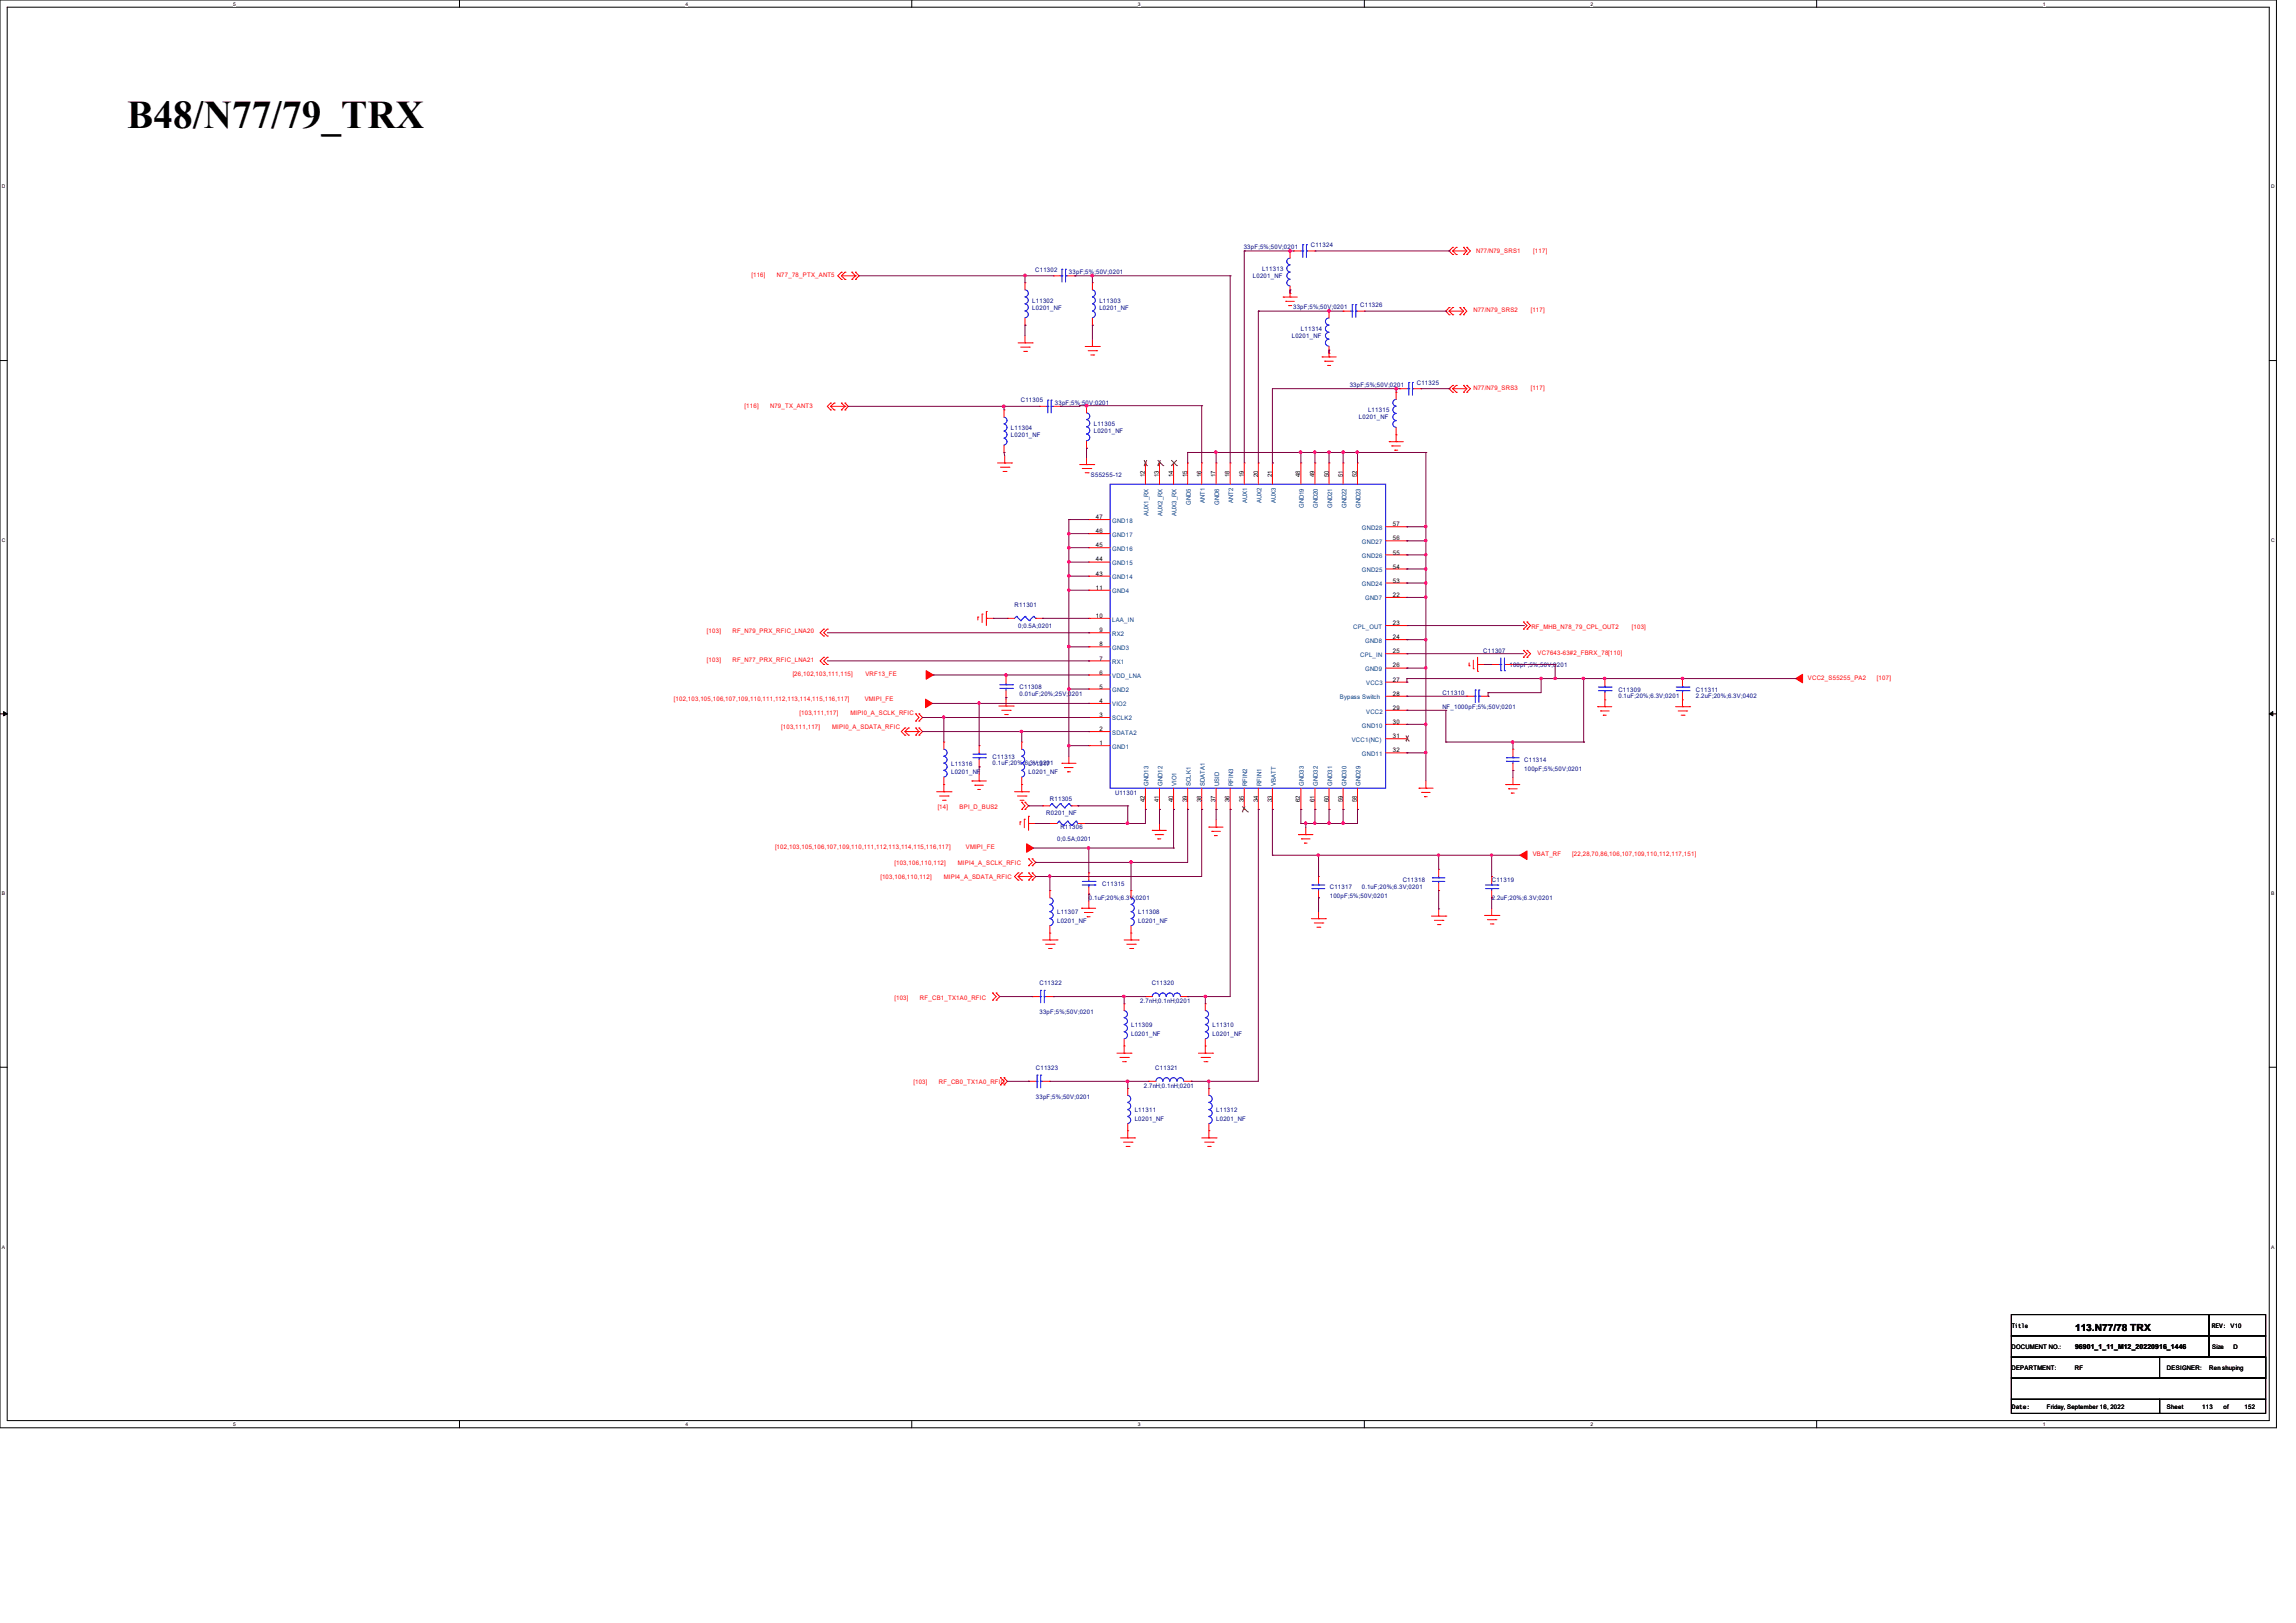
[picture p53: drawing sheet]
<svg xmlns="http://www.w3.org/2000/svg" width="297mm" height="210mm" viewBox="0 0 297 210" stroke-linecap="round" stroke-linejoin="round" font-family="sans-serif">
<defs><g id="words">
<text font-size="5.1" x="16.5" y="16.5">B48/N77/79_TRX</text>
<text font-size="1.3" x="268.4" y="172.2">113.N77/78 TRX</text>
<text font-size=".9" x="268.4" y="174.5">96901_1_11_M12_20220916_1446</text>
<g font-size=".8" fill="#f00">
<text x="97.2" y="35.9">[116]</text>
<text x="100.5" y="35.9">N77_78_PTX_ANT5</text>
<text x="190.9" y="32.7">N77/N79_SRS1</text>
<text x="198.3" y="32.7">[117]</text>
<text x="190.6" y="40.4">N77/N79_SRS2</text>
<text x="198" y="40.4">[117]</text>
<text x="96.3" y="52.8">[116]</text>
<text x="99.6" y="52.8">N79_TX_ANT3</text>
<text x="190.6" y="50.4">N77/N79_SRS3</text>
<text x="198" y="50.4">[117]</text>
<text x="91.4" y="82">[103]</text>
<text x="94.7" y="82">RF_N79_PRX_RFIC_LNA20</text>
<text x="198.1" y="81.3">RF_MHB_N78_79_CPL_OUT2</text>
<text x="211.1" y="81.3">[103]</text>
<text x="91.4" y="85.6">[103]</text>
<text x="94.7" y="85.6">RF_N77_PRX_RFIC_LNA21</text>
<text x="102.5" y="87.5">[26,102,103,111,115]</text>
<text x="111.9" y="87.5">VRF13_FE</text>
<text x="198.9" y="84.7">VC7643-63#2_FBRX_78[110]</text>
<text x="233.9" y="87.9">VCC2_S55255_PA2</text>
<text x="242.8" y="87.9">[107]</text>
<text x="87.2" y="90.7">[102,103,105,106,107,109,110,111,112,113,114,115,116,117]</text>
<text x="101.1" y="94.3">[103,111,117]</text>
<text x="103.4" y="92.5">[103,111,117]</text>
<text x="107.7" y="94.3">MIPI0_A_SDATA_RFIC</text>
<text x="110" y="92.5">MIPI0_A_SCLK_RFIC</text>
<text x="111.9" y="90.7">VMIPI_FE</text>
<text x="121.3" y="104.6">[14]</text>
<text x="124.1" y="104.6">BPI_D_BUS2</text>
<text x="100.3" y="109.9">[102,103,105,106,107,109,110,111,112,113,114,115,116,117]</text>
<text x="113.9" y="113.7">[103,106,110,112]</text>
<text x="115.7" y="111.9">[103,106,110,112]</text>
<text x="122.1" y="113.7">MIPI4_A_SDATA_RFIC</text>
<text x="123.9" y="111.9">MIPI4_A_SCLK_RFIC</text>
<text x="124.9" y="109.9">VMIPI_FE</text>
<text x="198.3" y="110.8">VBAT_RF</text>
<text x="203.4" y="110.8">[22,28,70,86,106,107,109,110,112,117,151]</text>
<text x="115.7" y="129.3">[103]</text>
<text x="119" y="129.3">RF_CB1_TX1A0_RFIC</text>
<text x="118.2" y="140.2">[103]</text>
<text x="121.5" y="140.2">RF_CB0_TX1A0_RFIC</text>
</g>
<g font-size=".8" fill="#000080">
<text x="133.9" y="35.2">C11302</text>
<text x="138.3" y="35.4">33pF;5%;50V;0201</text>
<text x="160.9" y="32.2">33pF;5%;50V;0201</text>
<text x="162.1" y="36">L0201_NF</text>
<text x="163.2" y="35.1">L11313</text>
<text x="169.6" y="32">C11324</text>
<text x="133.5" y="39.2">L11302</text>
<text x="133.5" y="40.1">L0201_NF</text>
<text x="142.2" y="39.2">L11303</text>
<text x="142.2" y="40.1">L0201_NF</text>
<text x="167.3" y="40">33pF;5%;50V;0201</text>
<text x="175.9" y="39.8">C11326</text>
<text x="167.1" y="43.8">L0201_NF</text>
<text x="168.3" y="42.8">L11314</text>
<text x="132" y="52.1">C11305</text>
<text x="136.4" y="52.4">33pF;5%;50V;0201</text>
<text x="174.6" y="50.1">33pF;5%;50V;0201</text>
<text x="177" y="53.3">L11315</text>
<text x="183.3" y="49.8">C11325</text>
<text x="130.8" y="55.6">L11304</text>
<text x="130.8" y="56.6">L0201_NF</text>
<text x="141.5" y="55.1">L11305</text>
<text x="141.5" y="56">L0201_NF</text>
<text x="175.8" y="54.3">L0201_NF</text>
<text x="141.1" y="61.8">S55255-12</text>
<text x="131.2" y="78.5">R11301</text>
<text x="131.7" y="81.2">0;0.5A;0201</text>
<text x="131.9" y="89.2">C11308</text>
<text x="186.6" y="89.9">C11310</text>
<text x="191.9" y="84.5">C11307</text>
<text x="195.3" y="86.3">100pF;5%;50V;0201</text>
<text x="209.4" y="89.5">C11309</text>
<text x="219.4" y="89.5">C11311</text>
<text x="131.9" y="90">0.01uF;20%;25V;0201</text>
<text x="186.6" y="91.8">NF_1000pF;5%;50V;0201</text>
<text x="209.4" y="90.3">0.1uF;20%;6.3V;0201</text>
<text x="219.4" y="90.3">2.2uF;20%;6.3V;0402</text>
<text x="123" y="99.1">L11316</text>
<text x="123" y="100.2">L0201_NF</text>
<text x="128.4" y="98.2">C11313</text>
<text x="128.4" y="99">0.1uF;20%;6.3V;0201</text>
<text x="133.1" y="99.1">L11317</text>
<text x="133.1" y="100.2">L0201_NF</text>
<text x="197.2" y="98.6">C11314</text>
<text x="197.2" y="99.7">100pF;5%;50V;0201</text>
<text x="135.3" y="105.5">R0201_NF</text>
<text x="135.8" y="103.6">R11305</text>
<text x="137.2" y="107.3">R11306</text>
<text x="144.2" y="102.9">U11301</text>
<text x="136.7" y="108.8">0;0.5A;0201</text>
<text x="136.7" y="118.3">L11307</text>
<text x="136.7" y="119.4">L0201_NF</text>
<text x="140.9" y="116.5">0.1uF;20%;6.3V;0201</text>
<text x="142.6" y="114.6">C11315</text>
<text x="147.2" y="118.3">L11308</text>
<text x="147.2" y="119.4">L0201_NF</text>
<text x="172" y="115.1">C11317</text>
<text x="172" y="116.2">100pF;5%;50V;0201</text>
<text x="176.2" y="115">0.1uF;20%;6.3V;0201</text>
<text x="181.5" y="114.2">C11318</text>
<text x="193" y="114.2">C11319</text>
<text x="193" y="116.5">2.2uF;20%;6.3V;0201</text>
<text x="134.5" y="127.4">C11322</text>
<text x="134.5" y="131.2">33pF;5%;50V;0201</text>
<text x="147.5" y="129.8">2.7nH;0.1nH;0201</text>
<text x="149" y="127.5">C11320</text>
<text x="146.3" y="132.9">L11309</text>
<text x="146.3" y="134">L0201_NF</text>
<text x="156.9" y="132.9">L11310</text>
<text x="156.9" y="134">L0201_NF</text>
<text x="134" y="138.4">C11323</text>
<text x="134" y="142.2">33pF;5%;50V;0201</text>
<text x="146.8" y="143.9">L11311</text>
<text x="148" y="140.8">2.7nH;0.1nH;0201</text>
<text x="149.4" y="138.5">C11321</text>
<text x="157.3" y="143.9">L11312</text>
<text x="146.8" y="145">L0201_NF</text>
<text x="157.3" y="145">L0201_NF</text>
</g>
<g font-size=".8">
<text x="148.1" y="61.7" transform="rotate(-90 148.1 61.7)">12</text>
<text x="149.9" y="61.7" transform="rotate(-90 149.9 61.7)">13</text>
<text x="151.8" y="61.7" transform="rotate(-90 151.8 61.7)">14</text>
<text x="153.6" y="61.7" transform="rotate(-90 153.6 61.7)">15</text>
<text x="155.4" y="61.7" transform="rotate(-90 155.4 61.7)">16</text>
<text x="157.2" y="61.7" transform="rotate(-90 157.2 61.7)">17</text>
<text x="159" y="61.7" transform="rotate(-90 159 61.7)">18</text>
<text x="160.9" y="61.7" transform="rotate(-90 160.9 61.7)">19</text>
<text x="162.7" y="61.7" transform="rotate(-90 162.7 61.7)">20</text>
<text x="164.5" y="61.7" transform="rotate(-90 164.5 61.7)">21</text>
<text x="168.2" y="61.7" transform="rotate(-90 168.2 61.7)">48</text>
<text x="170.1" y="61.7" transform="rotate(-90 170.1 61.7)">49</text>
<text x="171.9" y="61.7" transform="rotate(-90 171.9 61.7)">50</text>
<text x="173.7" y="61.7" transform="rotate(-90 173.7 61.7)">51</text>
<text x="175.5" y="61.7" transform="rotate(-90 175.5 61.7)">52</text>
<text x="141.7" y="70.8">45</text>
<text x="141.7" y="69">46</text>
<text x="141.7" y="67.2">47</text>
<text x="180.2" y="71.8">55</text>
<text x="180.2" y="69.9">56</text>
<text x="180.2" y="68.1">57</text>
<text x="141.7" y="76.3">11</text>
<text x="141.7" y="74.5">43</text>
<text x="141.7" y="72.6">44</text>
<text x="180.2" y="77.2">22</text>
<text x="180.2" y="75.4">53</text>
<text x="180.2" y="73.6">54</text>
<text x="141.7" y="80">10</text>
<text x="142.2" y="83.6">8</text>
<text x="142.2" y="81.8">9</text>
<text x="180.2" y="80.9">23</text>
<text x="180.2" y="82.7">24</text>
<text x="142.2" y="89.1">5</text>
<text x="142.2" y="87.3">6</text>
<text x="142.2" y="85.5">7</text>
<text x="180.2" y="84.5">25</text>
<text x="180.2" y="86.4">26</text>
<text x="180.2" y="88.2">27</text>
<text x="142.2" y="94.6">2</text>
<text x="142.2" y="92.8">3</text>
<text x="142.2" y="90.9">4</text>
<text x="180.2" y="90">28</text>
<text x="180.2" y="91.9">29</text>
<text x="180.2" y="93.7">30</text>
<text x="180.2" y="95.5">31</text>
<text x="142.2" y="96.4">1</text>
<text x="180.2" y="97.3">32</text>
<text x="148.1" y="103.8" transform="rotate(-90 148.1 103.8)">42</text>
<text x="149.9" y="103.8" transform="rotate(-90 149.9 103.8)">41</text>
<text x="151.8" y="103.8" transform="rotate(-90 151.8 103.8)">40</text>
<text x="153.6" y="103.8" transform="rotate(-90 153.6 103.8)">39</text>
<text x="155.4" y="103.8" transform="rotate(-90 155.4 103.8)">38</text>
<text x="157.2" y="103.8" transform="rotate(-90 157.2 103.8)">37</text>
<text x="159" y="103.8" transform="rotate(-90 159 103.8)">36</text>
<text x="160.9" y="103.8" transform="rotate(-90 160.9 103.8)">35</text>
<text x="162.7" y="103.8" transform="rotate(-90 162.7 103.8)">34</text>
<text x="164.5" y="103.8" transform="rotate(-90 164.5 103.8)">33</text>
<text x="168.2" y="103.8" transform="rotate(-90 168.2 103.8)">62</text>
<text x="170.1" y="103.8" transform="rotate(-90 170.1 103.8)">61</text>
<text x="171.9" y="103.8" transform="rotate(-90 171.9 103.8)">60</text>
<text x="173.7" y="103.8" transform="rotate(-90 173.7 103.8)">59</text>
<text x="175.5" y="103.8" transform="rotate(-90 175.5 103.8)">58</text>
<text x="260.2" y="171.8">Title</text>
<text x="286.1" y="171.8">REV: V10</text>
<text x="260.2" y="174.5">DOCUMENT NO.:</text>
<text x="260.2" y="177.3">DEPARTMENT:</text>
<text x="268.4" y="177.3">RF</text>
<text x="280.3" y="177.3">DESIGNER:</text>
<text x="285.8" y="177.3">Ren shuping</text>
<text x="286.1" y="174.5">Size</text>
<text x="288.9" y="174.5">D</text>
<text x="260.3" y="182.4">Date:</text>
<text x="264.8" y="182.4">Friday, September 16, 2022</text>
<text x="280.3" y="182.4">Sheet</text>
<text x="284.9" y="182.4">113</text>
<text x="287.6" y="182.4">of</text>
<text x="290.3" y="182.4">152</text>
</g>
<g font-size=".8" fill="#004080">
<text x="154.1" y="65.3" transform="rotate(-90 154.1 65.3)">GND5</text>
<text x="155.9" y="65.1" transform="rotate(-90 155.9 65.1)">ANT1</text>
<text x="157.7" y="65.3" transform="rotate(-90 157.7 65.3)">GND6</text>
<text x="159.5" y="65.1" transform="rotate(-90 159.5 65.1)">ANT2</text>
<text x="161.3" y="65.1" transform="rotate(-90 161.3 65.1)">AUX1</text>
<text x="163.2" y="65.1" transform="rotate(-90 163.2 65.1)">AUX2</text>
<text x="165" y="65.1" transform="rotate(-90 165 65.1)">AUX3</text>
<text x="168.7" y="65.7" transform="rotate(-90 168.7 65.7)">GND19</text>
<text x="170.5" y="65.7" transform="rotate(-90 170.5 65.7)">GND20</text>
<text x="172.3" y="65.7" transform="rotate(-90 172.3 65.7)">GND21</text>
<text x="174.2" y="65.7" transform="rotate(-90 174.2 65.7)">GND22</text>
<text x="176" y="65.7" transform="rotate(-90 176 65.7)">GND23</text>
<text x="143.9" y="71.3">GND16</text>
<text x="143.9" y="69.5">GND17</text>
<text x="143.9" y="67.6">GND18</text>
<text x="148.5" y="66.8" transform="rotate(-90 148.5 66.8)">AUX1_RX</text>
<text x="150.4" y="66.8" transform="rotate(-90 150.4 66.8)">AUX2_RX</text>
<text x="152.2" y="66.8" transform="rotate(-90 152.2 66.8)">AUX3_RX</text>
<text x="176.2" y="70.4">GND27</text>
<text x="176.2" y="68.5">GND28</text>
<text x="143.9" y="76.8">GND4</text>
<text x="143.9" y="74.9">GND14</text>
<text x="143.9" y="73.1">GND15</text>
<text x="176.2" y="75.9">GND24</text>
<text x="176.2" y="74">GND25</text>
<text x="176.2" y="72.2">GND26</text>
<text x="176.6" y="77.7">GND7</text>
<text x="143.9" y="82.3">RX2</text>
<text x="143.9" y="80.4">LAA_IN</text>
<text x="175.1" y="81.3">CPL_OUT</text>
<text x="176.6" y="83.2">GND8</text>
<text x="143.9" y="89.6">GND2</text>
<text x="143.9" y="87.8">VDD_LNA</text>
<text x="143.9" y="85.9">RX1</text>
<text x="143.9" y="84.1">GND3</text>
<text x="175.9" y="85">CPL_IN</text>
<text x="176.6" y="86.8">GND9</text>
<text x="176.7" y="88.6">VCC3</text>
<text x="143.9" y="95">SDATA2</text>
<text x="143.9" y="93.2">SCLK2</text>
<text x="143.9" y="91.4">VIO2</text>
<text x="173.3" y="90.5">Bypass Switch</text>
<text x="174.8" y="96">VCC1(NC)</text>
<text x="176.2" y="94.1">GND10</text>
<text x="176.7" y="92.3">VCC2</text>
<text x="143.9" y="96.9">GND1</text>
<text x="148.5" y="101.7" transform="rotate(-90 148.5 101.7)">GND13</text>
<text x="150.4" y="101.7" transform="rotate(-90 150.4 101.7)">GND12</text>
<text x="152.2" y="101.7" transform="rotate(-90 152.2 101.7)">VIO1</text>
<text x="154.1" y="101.7" transform="rotate(-90 154.1 101.7)">SCLK1</text>
<text x="155.9" y="101.7" transform="rotate(-90 155.9 101.7)">SDATA1</text>
<text x="157.7" y="101.7" transform="rotate(-90 157.7 101.7)">USID</text>
<text x="159.5" y="101.7" transform="rotate(-90 159.5 101.7)">RFIN3</text>
<text x="161.3" y="101.7" transform="rotate(-90 161.3 101.7)">RFIN2</text>
<text x="163.2" y="101.7" transform="rotate(-90 163.2 101.7)">RFIN1</text>
<text x="165" y="101.7" transform="rotate(-90 165 101.7)">VBATT</text>
<text x="168.7" y="101.7" transform="rotate(-90 168.7 101.7)">GND33</text>
<text x="170.5" y="101.7" transform="rotate(-90 170.5 101.7)">GND32</text>
<text x="172.3" y="101.7" transform="rotate(-90 172.3 101.7)">GND31</text>
<text x="174.2" y="101.7" transform="rotate(-90 174.2 101.7)">GND30</text>
<text x="176" y="101.7" transform="rotate(-90 176 101.7)">GND29</text>
<text x="176.2" y="97.8">GND11</text>
</g>
<g font-size=".6">
<text x="30.2" y=".7">5</text>
<text x="88.7" y=".7">4</text>
<text x="147.2" y=".7">3</text>
<text x="205.7" y=".7">2</text>
<text x="264.2" y=".7">1</text>
<text x=".3" y="24.4">D</text>
<text x="293.8" y="24.4">D</text>
<text x=".3" y="70.1">C</text>
<text x="293.8" y="70.1">C</text>
<text x=".3" y="115.8">B</text>
<text x="293.8" y="115.8">B</text>
<text x=".3" y="161.5">A</text>
<text x="293.8" y="161.5">A</text>
<text x="30.2" y="184.5">5</text>
<text x="88.7" y="184.5">4</text>
<text x="147.2" y="184.5">3</text>
<text x="205.7" y="184.5">2</text>
<text x="264.2" y="184.5">1</text>
</g>
</g></defs>
<path d="M0 0h294.5v184.7h-294.5zM.9 .9h292.6v182.9h-292.6z" fill="none" stroke="#000" stroke-width=".13"/>
<g fill="#fff">
<path d="M30.2 .1h.3v.7h-.3z"/>
<path d="M30.2 183.9h.3v.8h-.3z"/>
</g>
<path d="M59.4 0v.9M59.4 183.8v.9" fill="none" stroke="#000" stroke-width=".13"/>
<g fill="#fff">
<path d="M88.7 .1h.3v.7h-.3z"/>
<path d="M88.7 183.9h.3v.8h-.3z"/>
</g>
<path d="M117.9 0v.9M117.9 183.8v.9" fill="none" stroke="#000" stroke-width=".13"/>
<g fill="#fff">
<path d="M147.2 .1h.3v.7h-.3z"/>
<path d="M147.2 183.9h.3v.8h-.3z"/>
</g>
<path d="M176.5 0v.9M176.5 183.8v.9" fill="none" stroke="#000" stroke-width=".13"/>
<g fill="#fff">
<path d="M205.7 .1h.4v.7h-.4z"/>
<path d="M205.7 183.9h.4v.8h-.4z"/>
</g>
<path d="M235 0v.9M235 183.8v.9" fill="none" stroke="#000" stroke-width=".13"/>
<g fill="#fff">
<path d="M264.2 .1h.4v.7h-.4z"/>
<path d="M264.2 183.9h.4v.8h-.4z"/>
<path d="M.3 23.8h.4v.7h-.4z"/>
<path d="M293.8 23.8h.5v.7h-.5z"/>
<path d="M.3 69.5h.4v.7h-.4z"/>
<path d="M293.8 69.5h.5v.7h-.5z"/>
</g>
<path d="M0 46.7h.9M293.5 46.7h1" fill="none" stroke="#000" stroke-width=".13"/>
<g fill="#fff">
<path d="M.3 115.2h.4v.8h-.4z"/>
<path d="M293.8 115.2h.4v.8h-.4z"/>
</g>
<path d="M0 92.4h.9M293.5 92.4h1" fill="none" stroke="#000" stroke-width=".13"/>
<path d="M.5 92.1l.4 .3-.4 .2zM293.5 92.4l.5-.3v.5z" fill="#000" stroke="#000" stroke-width=".13"/>
<g fill="#fff">
<path d="M.3 161h.3v.7h-.3z"/>
<path d="M293.8 161h.4v.7h-.4z"/>
</g>
<path d="M0 138.1h.9M293.5 138.1h1M260.2 170.1h25.5v2.7h-25.5zM260.2 172.8h25.5v2.8h-25.5zM260.2 178.3h32.9v2.8h-32.9zM260.2 175.6h32.9v2.7h-32.9zM279.4 175.6h13.7v2.7h-13.7zM285.7 170.1h7.4v2.7h-7.4zM285.7 172.8h7.4v2.8h-7.4zM260.2 181.1h19.2v1.8h-19.2zM279.4 181.1h13.7v1.8h-13.7z" fill="none" stroke="#000" stroke-width=".13"/>
<g fill="none" stroke="#f00" stroke-width=".13">
<path d="M108.8 35.2h.1M108.8 36.2h.1M108.8 35.2l-.4 .5 .4 .5M108.8 35.7l.5 .5M108.8 35.7h1.9M109.3 36.2h.1M109.3 35.2h.1M109.3 35.2l-.5 .5M110.2 35.2h.1M110.2 36.2h.1M110.2 35.2l.5 .5M110.7 36.2h.1"/>
<path d="M110.7 35.2h.1M110.7 35.7h.1M110.7 35.2l.4 .5-.4 .5M110.7 35.7l-.5 .5M132.6 36.6h.1M132.6 36.6v.9M136.3 35.7h.1M136.3 35.7h.9M138.1 35.7h.9M139 35.7h.1M141.3 36.6h.1M141.3 36.6v.9"/>
<path d="M166 38.4h.1M166 38.4h1.8M166.3 39h.1M166.3 39h1.1M166.7 39.5h.1M166.7 39.5h.4M166.9 38.4h.1M166.9 32.5h.1M166.9 38h.1M166.9 32.5v.9M166.9 37v1.4M167.3 32.5h.1"/>
<path d="M167.3 32.5h1M169.2 32.5h.9M170.1 32.5h.1M187.5 39.8h.1M187.5 39.8l-.5 .5 .5 .4M187.9 32h.1M187.9 32.9h.1M187.9 32.5h.1M187.9 39.8h.1M187.9 32l-.4 .5 .4 .4M187.9 32.5l.5 .4M187.9 32.5h1.8"/>
<path d="M187.9 39.8l-.4 .5M188.4 32.9h.1M188.4 32h.1M188.4 32l-.5 .5M188.8 39.8h.1M188.8 39.8l.5 .5M189.3 32h.1M189.3 32.9h.1M189.3 39.8h.1M189.3 32l.4 .5M189.3 39.8l.4 .5-.4 .4M189.7 32.9h.1"/>
<path d="M189.7 32h.1M189.7 32l.5 .5-.5 .4M189.7 32.5l-.4 .4M107.4 52.2h.1M107.4 53h.1M107.4 52.2l-.4 .4 .4 .4M107.4 52.6l.5 .4M107.4 52.6h1.9M107.9 53h.1M107.9 52.2h.1M107.9 52.2l-.5 .4M108.8 52.2h.1"/>
<path d="M108.8 53h.1M108.8 52.2l.5 .4M109.3 53h.1M109.3 52.2h.1M109.3 52.6h.1M109.3 52.2l.4 .4-.4 .4M109.3 52.6l-.5 .4M129 59.9h1.9M129.9 53h.1M129.9 58.5h.1M129.9 53v1M129.9 57.6v.9"/>
<path d="M130 59.9h.1M130 59v.9M130.9 59.9h.1M131.7 44.4h1.8M132 44.9h1.1M132.4 45.5h.4M132.6 44.4h.1M132.6 42.1h.1M132.6 41.1v1M132.6 43.4v1M132.8 45.5h.1M133.1 44.9h.1"/>
<path d="M133.5 44.4h.1M134.5 52.6h.1M134.5 52.6h.8M136.3 52.6h.9M137.2 52.6h.1M140.4 44.8h1.8M140.5 52.5h.1M140.5 58h.1M140.5 52.5v.9M140.5 57.1v.9M140.5 59.2v.9M140.8 45.4h1.1"/>
<path d="M141.1 45.9h.4M141.3 44.8h.1M141.3 42.1h.1M141.3 41.1v1M141.3 43.9v.9M141.5 45.9h.1M141.9 45.4h.1M142.2 44.8h.1M148.2 59.9h.1M148.2 59.9v2.8M150 59.9h.1M150 59.9v2.8"/>
<path d="M151.8 59.9h.1M151.8 59.9v2.8M153.6 59.9h.1M153.6 59.9v2.8M155.4 59.9h.1M155.4 59.9v2.8M157.3 59.9h.1M157.3 59.9v2.8M159.1 59.9h.1M159.1 59.9v2.8M161 59.9h.1M161 59.9v2.8"/>
<path d="M162.8 59.9h.1M162.8 59.9v2.8M164.6 59.9h.1M164.6 59.9v2.8M168.3 59.9h.1M168.3 59.9v2.8M170.1 59.9h.1M170.1 59.9v2.8M171 46.2h.1M171 46.2h1.8M171.4 46.7h.1M171.4 46.7h1.1"/>
<path d="M171.7 47.3h.1M171.7 47.3h.4M171.9 46.2h.1M171.9 40.3h.1M171.9 45.7h.1M171.9 59.9h.1M171.9 40.3v.8M171.9 44.8v1.4M171.9 59.9v2.8M173.7 40.3h.1M173.7 59.9h.1M173.7 40.3h1"/>
<path d="M173.7 59.9v2.8M175.6 59.9h.1M175.6 40.3h.9M175.6 59.9v2.8M176.5 40.3h.1M179.7 57.1h.1M179.7 57.1h1.8M180 57.7h.1M180 57.7h1.1M180.4 58.3h.1M180.4 58.3h.4M180.6 57.1h.1"/>
<path d="M180.6 50.8h.1M180.6 56.3h.1M180.6 50.8v.9M180.6 55.3v1.8M181.1 50.3h.1M181.1 50.3h.9M182.9 50.3h.9M183.8 50.3h.1M187.5 40.7h.1M187.5 40.3h.1M187.5 40.3l.4 .4M187.5 40.3h1.8"/>
<path d="M187.9 40.7h.1M187.9 49.9h.1M187.9 50.8h.1M187.9 50.3h.1M187.9 49.9l-.4 .4 .4 .5M187.9 50.3l.5 .5M187.9 50.3h1.8M188.4 50.8h.1M188.4 49.9h.1M188.4 49.9l-.5 .4M188.8 40.7h.1M189.3 40.7h.1"/>
<path d="M189.3 49.9h.1M189.3 50.8h.1M189.3 40.3l-.5 .4M189.3 49.9l.4 .4M189.7 50.8h.1M189.7 49.9h.1M189.7 49.9l.5 .4-.5 .5M189.7 50.3l-.4 .5M126.5 79.8h.1M126.5 79.8v.4M127 79.5h.1M127 79.5v1.1"/>
<path d="M127.6 79.1h.1M127.6 79.1v1.8M129.4 60.5h1.1M129.8 61h.3M130.1 61h.1M130.5 60.5h.1M139.7 60.1h1.8M140 60.6h1.1M140.4 61.2h.4M140.5 60.1h.1M140.8 61.2h.1M140.8 76.4h.1"/>
<path d="M140.8 74.5h.1M140.8 72.7h.1M140.8 70.9h.1M140.8 69h.1M140.8 67.2h.1M140.8 76.4h2.8M140.8 74.5h2.8M140.8 72.7h2.8M140.8 70.9h2.8M140.8 69h2.8M140.8 67.2h2.8M141.1 60.6h.1"/>
<path d="M141.5 60.1h.1M179.2 77.3h2.8M179.2 75.4h2.8M179.2 73.6h2.8M179.2 71.8h2.8M179.2 70h2.8M179.2 68.2h2.8M182 77.3h.1M182 75.4h.1M182 73.6h.1M182 71.8h.1M182 70h.1"/>
<path d="M182 68.2h.1M106.6 81.4h.1M106.6 82.3h.1M106.6 85h.1M106.6 86h.1M106.6 81.4l-.5 .5 .5 .4M106.6 85l-.5 .5 .5 .5M107 81.4h.1M107 82.3h.1M107 85h.1M107 86h.1M107 81.4l-.4 .5 .4 .4"/>
<path d="M107 85l-.4 .5 .4 .5M117.1 94.2h.1M117.1 95.1h.1M117.1 94.2l-.5 .5 .5 .4M117.1 94.7l.4 .4M117.1 94.7h1.8M117.5 94.2h.1M117.5 95.1h.1M117.5 94.2l-.4 .5M118.4 92.4h.1M118.4 93.3h.1M118.4 94.2h.1"/>
<path d="M118.4 95.1h.1M118.4 92.4l.5 .4-.5 .5M118.4 94.2l.5 .5M118.9 93.3h.1M118.9 92.4h.1M118.9 95.1h.1M118.9 94.2h.1M118.9 94.7h.1M118.9 92.4l.4 .4-.4 .5M118.9 94.2l.4 .5-.4 .4M118.9 94.7l-.5 .4M122.1 96h.1"/>
<path d="M122.1 96v.9M126.7 96.5h.1M126.7 99.2h.1M126.7 96.5v.9M126.7 98.3v.9M127.6 80h.1M127.6 80h.9M129.2 91.4h1.9M129.6 91.9h1.1M130 92.5h.3M130.1 91.4h.1M130.1 87.5h.1"/>
<path d="M130.1 90.3h.1M130.1 87.5v.9M130.1 89.4v.9M130.1 90.5v.9M130.3 92.5h.1M130.3 80h.1M130.3 80h.9M130.7 91.9h.1M131.1 91.4h.1M132.2 96h.1M132.2 96v.9M134 80h.9"/>
<path d="M134.9 80h.1M137.4 98.8h.1M137.4 98.8h1.8M137.7 99.3h.1M137.7 99.3h1.1M138.1 99.9h.1M138.1 99.9h.4M138.3 98.8h.1M138.3 97.9v.9M140.8 96.5h.1M140.8 94.7h.1M140.8 92.8h.1"/>
<path d="M140.8 91h.1M140.8 89.2h.1M140.8 87.3h.1M140.8 85.5h.1M140.8 83.7h.1M140.8 81.9h.1M140.8 80h.1M140.8 80h2.8M140.8 94.7h2.8M140.8 96.5h2.8M140.8 92.8h2.8M140.8 91h2.8"/>
<path d="M140.8 89.2h2.8M140.8 87.3h2.8M140.8 85.5h2.8M140.8 83.7h2.8M140.8 81.9h2.8M179.2 91.9h2.8M179.2 90.1h2.8M179.2 80.9h2.8M179.2 82.8h2.8M179.2 84.6h2.8M179.2 86.4h2.8M179.2 88.3h2.8"/>
<path d="M179.2 93.7h2.8M179.2 95.6h2.8M179.2 97.4h2.8M182 80.9h.1M182 82.8h.1M182 84.6h.1M182 86.4h.1M182 88.3h.1M182 90.1h.1M182 91.9h.1M182 93.7h.1M182 95.6h.1"/>
<path d="M182 97.4h.1M189.7 90.1h.1M189.7 90.1h1M190 86.1h.1M190 85.8v.3M190.6 86.5h.1M190.6 85.4v1.1M191.1 86h.1M191.1 86.9h.1M191.1 86h.9M191.1 85v1.9M191.6 90.1h.9"/>
<path d="M192.5 90.1h.1M193 86h.1M193 86h.9M194.8 86h.9M195.7 96.9h.1M195.7 99.7h.1M195.7 86h.1M195.7 96.9v1M195.7 98.8v.9M197.1 80.5h.1M197.1 81.4h.1M197.1 84.2h.1"/>
<path d="M197.1 85h.1M197.1 80.5l.4 .4-.4 .5M197.1 84.2l.4 .4-.4 .4M197.5 80.5h.1M197.5 81.4h.1M197.5 84.2h.1M197.5 85h.1M197.5 80.5l.5 .4-.5 .5M197.5 84.2l.5 .4-.5 .4M206.7 91.4h.1M206.7 91.4h1.8M207.1 92h.1"/>
<path d="M207.1 92h1.1M207.4 92.5h.1M207.4 92.5h.4M207.6 91.4h.1M207.6 87.8h.1M207.6 90.6h.1M207.6 87.8v.9M207.6 89.6v1.8M216.7 91.4h1.9M217.1 92h1.1M217.5 92.5h.3M217.6 91.4h.1"/>
<path d="M217.6 87.8h.1M217.6 90.6h.1M217.6 87.8v.9M217.6 89.6v1.8M217.8 92.5h.1M218.2 92h.1M218.6 91.4h.1M121.2 102.4h1.8M121.5 103h1.1M121.9 103.5h.4M122.1 102.4h.1M122.1 101.5h.1"/>
<path d="M122.1 100.6v1.8M122.3 103.5h.1M122.6 103h.1M123 102.4h.1M125.7 101h.1M125.7 101h1.9M126.1 101.6h.1M126.1 101.6h1.1M126.5 102.2h.1M126.5 102.2h.3M126.7 101h.1M126.7 100.2v.8"/>
<path d="M131.2 102.4h1.9M131.6 103h1.1M131.7 112.9h.1M131.7 113.9h.1M131.7 112.9l-.5 .5 .5 .5M131.7 113.4l.5 .5M131.7 113.4h1.8M132 106.3h.1M132 106.3v.4M132 103.5h.3M132.2 102.4h.1M132.2 103.8h.1"/>
<path d="M132.2 104.7h.1M132.2 112.9h.1M132.2 113.9h.1M132.2 101.5h.1M132.2 100.6v1.8M132.2 103.8l.4 .5-.4 .4M132.2 112.9l-.5 .5M132.3 103.5h.1M132.5 106h.1M132.5 106v1.1M132.6 104.7h.1M132.6 103.8h.1"/>
<path d="M132.6 103.8l.5 .5-.5 .4M132.7 103h.1M133.1 106.6h.1M133.1 105.6h.1M133.1 102.4h.1M133.1 111.1h.1M133.1 112h.1M133.1 112.9h.1M133.1 113.9h.1M133.1 106.6h.9M133.1 105.6v1.8M133.1 111.1l.4 .5-.4 .4"/>
<path d="M133.1 112.9l.4 .5M133.5 112h.1M133.5 111.1h.1M133.5 113.9h.1M133.5 112.9h.1M133.5 113.4h.1M133.5 111.1l.5 .5-.5 .4M133.5 112.9l.5 .5-.5 .5M133.5 113.4l-.4 .5M134.9 104.3h.1M134.9 104.3h.9M135.8 115.2h.1"/>
<path d="M135.8 106.6h.1M135.8 106.6h.9M135.8 115.2v1M135.8 119.8v1.8M138.6 104.3h.8M139.4 104.3h.1M139.4 106.6h1M139.9 117.5h.1M139.9 117.5h1.8M140.3 118.1h.1M140.3 118.1h1.1M140.4 106.6h.1"/>
<path d="M140.6 118.6h.1M140.6 118.6h.4M140.8 117.5h.1M140.8 112.9h.1M140.8 115.7h.1M140.8 112.9v1M140.8 114.8v.9M140.8 116.6v.9M146.3 115.2h.1M146.3 115.2v1M146.3 119.8v1.8M148.2 104.7h.1"/>
<path d="M148.2 102v2.7M149.1 107.4h.1M149.1 107.4h1.8M149.4 108h.1M149.4 108h1.1M149.8 108.5h.1M149.8 108.5h.4M150 107.4h.1M150 104.7h.1M150 102v2.7M150 106.6v.8M151.8 104.7h.1"/>
<path d="M151.8 102v2.7M153.6 104.7h.1M153.6 102v2.7M155.4 104.7h.1M155.4 102v2.7M156.4 107h.1M156.4 107h1.8M156.8 107.6h.1M156.8 107.6h1.1M157.1 108.1h.1M157.1 108.1h.4M157.3 107h.1"/>
<path d="M157.3 104.7h.1M157.3 102v2.7M157.3 106.1v.9M159.1 104.7h.1M159.1 102v2.7M161 104.7h.1M161 102v2.7M162.8 104.7h.1M162.8 102v2.7M164.6 104.7h.1M164.6 102v2.7M168 108h.1"/>
<path d="M168 108h1.8M168.3 104.7h.1M168.3 102v2.7M168.4 108.5h.1M168.4 108.5h1.1M168.7 109.1h.1M168.7 109.1h.4M168.9 108h.1M168.9 107.1v.9M169.6 118.9h1.8M170 119.4h1.1M170.1 104.7h.1"/>
<path d="M170.1 102v2.7M170.3 120h.4M170.6 118.9h.1M170.6 113.4h.1M170.6 116.2h.1M170.6 113.4v.9M170.6 115.2v1M170.6 118v.9M170.7 120h.1M171.1 119.4h.1M171.4 118.9h.1M171.9 104.7h.1"/>
<path d="M171.9 102v2.7M173.7 104.7h.1M173.7 102v2.7M175.6 104.7h.1M175.6 102v2.7M183.6 102h.1M183.6 102h1.8M183.9 102.5h.1M183.9 102.5h1.1M184.3 103.1h.1M184.3 103.1h.3M184.4 102h.1"/>
<path d="M184.4 101v1M185.2 118.5h1.8M185.5 119.1h1.1M185.9 119.6h.4M186.1 118.5h.1M186.1 112.5h.1M186.1 115.2h.1M186.1 112.5v.9M186.1 114.3v.9M186.1 117.6v.9M186.3 119.6h.1M186.6 119.1h.1"/>
<path d="M187 118.5h.1M192 118.4h1.9M192.4 119h1.1M192.8 119.5h.3M193 118.4h.1M193 113.4h.1M193 116.2h.1M193 113.4v.9M193 115.2v1M193 117.5v.9M193.1 119.5h.1M193.5 119h.1"/>
<path d="M193.9 118.4h.1M194.8 101.5h.1M194.8 101.5h1.8M195.2 102.1h.1M195.2 102.1h1.1M195.5 102.6h.1M195.5 102.6h.4M195.7 101.5h.1M195.7 100.6v.9M128.4 129.4h.1M128.4 128.5h.1M128.4 128.5l.5 .4-.5 .5"/>
<path d="M128.9 128.5h.1M128.9 129.4h.1M128.9 128.5l.4 .4-.4 .5M129.4 139.4h.1M129.4 139.4l.5 .5-.5 .5M129.9 139.4h.1M129.9 139.4l.4 .5-.4 .5M133.1 139.9h.1M133.1 139.9h.9M133.5 128.9h.1M133.5 128.9h1M134.9 121.6h1.8"/>
<path d="M134.9 139.9h.9M135.3 122.2h1.1M135.3 128.9h1M135.6 122.7h.4M135.8 121.6h.1M135.8 120.7h.1M135.8 139.9h.1M136 122.7h.1M136.3 128.9h.1M136.4 122.2h.1M136.7 121.6h.1M144.5 136.3h1.8"/>
<path d="M144.9 136.8h1.1M145.2 137.4h.4M145.4 136.3h.1M145.4 135.3h.1M145.4 129.9h.1M145.4 129.9v.9M145.4 134.5v1.8M145.4 121.6h1.8M145.6 137.4h.1M145.8 122.2h1.1M146 136.8h.1M146.1 122.7h.4"/>
<path d="M146.3 136.3h.1M146.3 121.6h.1M146.3 120.7h.1M146.5 122.7h.1M146.9 122.2h.1M147.2 121.6h.1M148.2 128.9h.1M148.2 128.9h.9M148.6 139.9h.1M148.6 139.9h.9M152.7 128.9h.9M153.2 139.9h.9"/>
<path d="M153.6 128.9h.1M154.1 139.9h.1M155 136.3h1.8M155.4 136.8h1.1M155.7 137.4h.4M155.9 136.3h.1M155.9 135.3h.1M155.9 129.9h.1M155.9 129.9v.9M155.9 134.5v1.8M156.1 137.4h.1M156.5 136.8h.1"/>
<path d="M156.8 136.3h.1M129.4 140.4h.1M129.9 140.4h.1M144.9 147.2h1.9M145.3 147.8h1.1M145.7 148.3h.3M145.9 147.2h.1M145.9 146.3h.1M145.9 140.8h.1M145.9 140.8v.9M145.9 145.4v1.8M146 148.3h.1"/>
<path d="M146.4 147.8h.1M146.8 147.2h.1M155.4 147.2h1.9M155.8 147.8h1.1M156.2 148.3h.3M156.4 147.2h.1M156.4 146.3h.1M156.4 140.8h.1M156.4 140.8v.9M156.4 145.4v1.8M156.5 148.3h.1M156.9 147.8h.1"/>
<path d="M157.3 147.2h.1"/>
</g>
<g fill="#f00" stroke="#f00" stroke-width=".13">
<path d="M119.8 86.8l.9 .5-.9 .6z" fill-rule="evenodd"/>
<path d="M232.3 87.8l.9-.6v1.1z" fill-rule="evenodd"/>
<path d="M119.7 90.5l.9 .5-.9 .6z" fill-rule="evenodd"/>
<path d="M132.8 109.2l.9 .5-.9 .6z" fill-rule="evenodd"/>
<path d="M196.6 110.7l.9-.6v1.1z" fill-rule="evenodd"/>
</g>
<g fill="none" stroke="#00f" stroke-width=".13">
<path d="M132.6 37.5a.45 .45 0 0 1 .4 .5 .45 .45 0 0 1-.4 .4M132.6 38.4a.42 .42 0 0 1 .4 .5 .42 .42 0 0 1-.4 .4M132.6 39.3a.45 .45 0 0 1 .4 .5 .45 .45 0 0 1-.4 .4M137.2 35.7h.2M137.4 35.7h.1M137.4 34.8h.1M137.4 34.8v1.7M137.8 34.8h.1M137.8 35.7h.1M137.8 35.7h.3M137.8 34.8v1.7M141.3 37.5a.45 .45 0 0 1 .4 .5 .45 .45 0 0 1-.4 .4"/>
<path d="M141.3 38.4a.42 .42 0 0 1 .4 .5 .42 .42 0 0 1-.4 .4M141.3 39.3a.45 .45 0 0 1 .4 .5 .45 .45 0 0 1-.4 .4M166.9 33.4a.42 .42 0 0 0-.4 .4 .42 .42 0 0 0 .4 .4M166.9 34.3a.45 .45 0 0 0-.4 .4 .45 .45 0 0 0 .4 .5M166.9 35.2a.45 .45 0 0 0-.4 .5 .45 .45 0 0 0 .4 .4M166.9 36.2a.42 .42 0 0 0-.4 .4 .42 .42 0 0 0 .4 .4M168.3 32.5h.2M168.5 31.7h.1M168.5 32.5h.1M168.5 31.7v1.6M169 32.5h.1M169 31.7h.1"/>
<path d="M169 32.5h.2M169 31.7v1.6M174.9 39.4h.1M174.9 39.4v1.7M175.4 39.4h.1M175.4 39.4v1.7M129.9 54a.42 .42 0 0 1 .4 .4 .42 .42 0 0 1-.4 .4M129.9 54.9a.45 .45 0 0 1 .4 .4 .45 .45 0 0 1-.4 .5M129.9 55.8a.45 .45 0 0 1 .4 .4 .45 .45 0 0 1-.4 .5M129.9 56.7a.42 .42 0 0 1 .4 .5 .42 .42 0 0 1-.4 .4M132.6 40.3a.42 .42 0 0 1 .4 .4 .42 .42 0 0 1-.4 .4M135.3 52.6h.3"/>
<path d="M135.6 52.6h.1M135.6 51.8h.1M135.6 51.8v1.6M136 51.8h.1M136 52.6h.1M136 52.6h.3M136 51.8v1.6M140.5 53.4a.42 .42 0 0 1 .5 .4 .42 .42 0 0 1-.5 .5M140.5 54.3a.45 .45 0 0 1 .5 .5 .45 .45 0 0 1-.5 .4M140.5 55.2a.45 .45 0 0 1 .5 .5 .45 .45 0 0 1-.5 .4M140.5 56.2a.42 .42 0 0 1 .5 .4 .42 .42 0 0 1-.5 .4M141.3 40.3a.42 .42 0 0 1 .4 .4 .42 .42 0 0 1-.4 .4"/>
<path d="M171.9 41.1a.44 .44 0 0 0-.5 .5 .44 .44 0 0 0 .5 .4M171.9 42.1a.44 .44 0 0 0-.5 .4 .44 .44 0 0 0 .5 .5M171.9 43a.43 .43 0 0 0-.5 .4 .43 .43 0 0 0 .5 .5M171.9 43.9a.44 .44 0 0 0-.5 .4 .44 .44 0 0 0 .5 .5M174.7 40.3h.2M174.9 40.3h.1M175.4 40.3h.1M175.4 40.3h.2M180.6 51.7a.42 .42 0 0 0-.4 .4 .42 .42 0 0 0 .4 .4M180.6 52.6a.45 .45 0 0 0-.4 .4 .45 .45 0 0 0 .4 .5M180.6 53.5a.45 .45 0 0 0-.4 .5 .45 .45 0 0 0 .4 .4M180.6 54.4a.42 .42 0 0 0-.4 .5 .42 .42 0 0 0 .4 .4"/>
<path d="M182 50.3h.2M182.2 49.5h.1M182.2 50.3h.1M182.2 49.5v1.6M182.7 50.3h.1M182.7 49.5h.1M182.7 50.3h.2M182.7 49.5v1.6M131.5 79.8h.1M131.5 79.8l-.3 .2M131.5 79.8l.5 .5M132.6 79.8h.1"/>
<path d="M132.6 79.8l-.6 .5M132.6 79.8l.5 .5M133.7 79.8h.1M133.7 79.8l-.6 .5M133.7 79.8l.3 .2M143.6 62.7h35.6v39.3h-35.6zM122.1 99.7a.42 .42 0 0 1 .4 .4 .42 .42 0 0 1-.4 .4M122.1 98.8a.44 .44 0 0 1 .4 .4 .44 .44 0 0 1-.4 .5M122.1 97.9a.42 .42 0 0 1 .4 .4 .42 .42 0 0 1-.4 .4M122.1 96.9a.44 .44 0 0 1 .4 .5 .44 .44 0 0 1-.4 .4M125.9 98h1.6M125.9 97.6h1.6"/>
<path d="M126.7 97.6h.1M126.7 98h.1M126.7 97.4v.2M126.7 98v.3M127.5 98h.1M127.5 97.6h.1M129.3 89.1h1.7M129.3 88.6h1.7M130.1 88.6h.1M130.1 89.1h.1M130.1 88.4v.2M130.1 89.1v.3"/>
<path d="M131 89.1h.1M131 88.6h.1M132 80.3h.1M132.2 99.7a.42 .42 0 0 1 .3 .4 .42 .42 0 0 1-.3 .4M132.2 98.8a.45 .45 0 0 1 .3 .4 .45 .45 0 0 1-.3 .5M132.2 97.9a.42 .42 0 0 1 .3 .4 .42 .42 0 0 1-.3 .4M132.2 96.9a.45 .45 0 0 1 .3 .5 .45 .45 0 0 1-.3 .4M133.1 80.3h.1M134 80h.1M190.7 90.1h.1M190.8 90.1h.1M190.8 89.3h.1"/>
<path d="M190.8 89.3v1.6M191.3 89.3h.1M191.3 90.1h.1M191.3 90.1h.3M191.3 89.3v1.6M193.9 86h.2M194.1 86.8h.1M194.1 86h.1M194.1 85.1v1.7M194.6 86h.1M194.6 86.8h.1M194.6 86h.2"/>
<path d="M194.6 85.1v1.7M194.9 98.5h.1M194.9 98h.1M194.9 98h1.6M194.9 98.5h1.6M195.7 98h.1M195.7 98.5h.1M195.7 97.9v.1M195.7 98.5v.3M206.8 89.4h1.6M206.8 88.9h1.6M207.6 88.9h.1"/>
<path d="M207.6 89.4h.1M207.6 88.7v.2M207.6 89.4v.2M208.4 89.4h.1M208.4 88.9h.1M216.8 89.4h1.7M216.8 88.9h1.7M217.6 88.9h.1M217.6 89.4h.1M217.6 88.7v.2M217.6 89.4v.2M218.5 89.4h.1"/>
<path d="M218.5 88.9h.1M135.8 118.9a.44 .44 0 0 1 .4 .4 .44 .44 0 0 1-.4 .5M135.8 118a.42 .42 0 0 1 .4 .4 .42 .42 0 0 1-.4 .4M135.8 117.1a.44 .44 0 0 1 .4 .4 .44 .44 0 0 1-.4 .4M135.8 116.2a.42 .42 0 0 1 .4 .4 .42 .42 0 0 1-.4 .4M136.1 104h.1M136.1 104l-.3 .3M136.1 104l.5 .5M136.6 104.5h.1M137 106.3h.1M137 106.3l-.3 .3M137 106.3l.5 .5"/>
<path d="M137.2 104h.1M137.2 104l-.6 .5M137.2 104l.5 .5M137.5 106.8h.1M137.7 104.5h.1M138.1 106.3h.1M138.1 106.3l-.6 .5M138.1 106.3l.5 .5M138.3 104h.1M138.3 104l-.6 .5M138.3 104l.3 .3M138.6 104.3h.1"/>
<path d="M138.6 106.8h.1M139.2 106.3h.1M139.2 106.3l-.6 .5M139.2 106.3l.2 .3M139.4 106.6h.1M140 114.5h1.6M140 114h1.6M140.8 114h.1M140.8 114.5h.1M140.8 113.9v.1M140.8 114.5v.3M141.6 114.5h.1"/>
<path d="M141.6 114h.1M146.3 118.9a.45 .45 0 0 1 .4 .4 .45 .45 0 0 1-.4 .5M146.3 118a.42 .42 0 0 1 .4 .4 .42 .42 0 0 1-.4 .4M146.3 117.1a.45 .45 0 0 1 .4 .4 .45 .45 0 0 1-.4 .4M146.3 116.2a.42 .42 0 0 1 .4 .4 .42 .42 0 0 1-.4 .4M169.7 115h.1M169.7 114.5h.1M169.7 114.5h1.7M169.7 115h1.7M170.6 114.5h.1M170.6 115h.1M170.6 114.3v.2"/>
<path d="M170.6 115v.2M185.3 114h.1M185.3 113.6h.1M185.3 114h1.6M185.3 113.6h1.6M186.1 113.6h.1M186.1 114h.1M186.1 113.4v.2M186.1 114v.3M192.2 114.5h1.6M192.2 115h1.6M193 114.5h.1"/>
<path d="M193 115h.1M193 114.3v.2M193 115v.2M193.8 115h.1M193.8 114.5h.1M134 139.9h.2M134.2 139.9h.1M134.2 139.1h.1M134.2 139.1v1.7M134.5 128.9h.1M134.6 139.1h.1M134.6 139.9h.1"/>
<path d="M134.6 128.9h.1M134.6 128.1h.1M134.6 139.9h.3M134.6 128.1v1.7M134.6 139.1v1.7M135.1 128.1h.1M135.1 128.9h.1M135.1 128.9h.2M135.1 128.1v1.7M145.4 133.5a.44 .44 0 0 1 .4 .5 .44 .44 0 0 1-.4 .4M145.4 132.6a.44 .44 0 0 1 .4 .4 .44 .44 0 0 1-.4 .5M145.4 131.7a.42 .42 0 0 1 .4 .4 .42 .42 0 0 1-.4 .4"/>
<path d="M145.4 130.8a.44 .44 0 0 1 .4 .4 .44 .44 0 0 1-.4 .5M149.9 128.9a.44 .44 0 0 0-.4-.4 .44 .44 0 0 0-.4 .4M150.4 139.9a.44 .44 0 0 0-.4-.5 .44 .44 0 0 0-.5 .5M150.8 128.9a.43 .43 0 0 0-.4-.4 .43 .43 0 0 0-.4 .4M151.3 139.9a.43 .43 0 0 0-.4-.5 .43 .43 0 0 0-.4 .5M151.8 128.9a.44 .44 0 0 0-.5-.4 .44 .44 0 0 0-.4 .4M152.2 139.9a.44 .44 0 0 0-.4-.5 .44 .44 0 0 0-.5 .5M152.7 128.9a.44 .44 0 0 0-.4-.4 .44 .44 0 0 0-.5 .4M153.1 139.9a.43 .43 0 0 0-.4-.5 .43 .43 0 0 0-.4 .5M155.9 133.5a.44 .44 0 0 1 .4 .5 .44 .44 0 0 1-.4 .4M155.9 132.6a.44 .44 0 0 1 .4 .4 .44 .44 0 0 1-.4 .5M155.9 131.7a.42 .42 0 0 1 .4 .4 .42 .42 0 0 1-.4 .4"/>
<path d="M155.9 130.8a.44 .44 0 0 1 .4 .4 .44 .44 0 0 1-.4 .5M145.9 144.5a.45 .45 0 0 1 .4 .4 .45 .45 0 0 1-.4 .5M145.9 143.6a.42 .42 0 0 1 .4 .4 .42 .42 0 0 1-.4 .4M145.9 142.7a.45 .45 0 0 1 .4 .4 .45 .45 0 0 1-.4 .4M145.9 141.7a.45 .45 0 0 1 .4 .5 .45 .45 0 0 1-.4 .4M156.4 144.5a.44 .44 0 0 1 .4 .4 .44 .44 0 0 1-.4 .5M156.4 143.6a.42 .42 0 0 1 .4 .4 .42 .42 0 0 1-.4 .4M156.4 142.7a.44 .44 0 0 1 .4 .4 .44 .44 0 0 1-.4 .5M156.4 141.7a.44 .44 0 0 1 .4 .5 .44 .44 0 0 1-.4 .4"/>
</g>
<g fill="none" stroke="#804000" stroke-width=".13">
<path d="M148 59.5l.3 .7M148.3 59.5l-.3 .7M149.8 59.5l.7 .7M150.1 59.5l-.3 .7M151.5 59.5l.7 .7M152.2 59.5l-.7 .7M148 60.2h.1M148.3 60.2h.1M149.8 60.2h.1M150.5 60.2h.1M151.5 60.2h.1M152.2 60.2h.1"/>
<path d="M181.9 95.9h.1M181.9 95.2l.3 .7M182.2 95.9h.1M182.2 95.2l-.3 .7M160.7 105h.1M160.7 104.3l.7 .7M161 104.3l-.3 .7M161.4 105h.1"/>
</g>
<g fill="none" stroke="#800040" stroke-width=".13">
<path d="M111.1 35.7h25.2M132.6 35.7h.1M132.6 35.7v.9M139 35.7h.1M139 35.7h20.1M141.3 35.7h.1M141.3 35.7v.9M159.1 35.7h.1M159.1 35.7v24.2M161 32.5h.1M161 32.5v27.4M161 32.5h6.3"/>
<path d="M166.9 32.5h.1M166.9 37.5h.1M166.9 37.5v.5M170.1 32.5h17.4M187.5 32.5h.1M109.7 52.6h24.8M129.9 52.6h.1M129.9 58.5h.1M129.9 58.5l.1 .5M129.9 52.6v.4M132.6 42.1h.1M132.6 42.1v1.3"/>
<path d="M137.2 52.6h.1M139.7 52.5h.1M139.7 52.5v.1h-2.5M139.7 52.5h15.7M140.5 52.5h.1M140.5 58h.1M140.5 58v1.2M141.3 42.1h.1M141.3 42.1v1.8M153.6 58.5h.1M153.6 58.5v1.4M153.6 58.5h30.8"/>
<path d="M155.4 52.5h.1M155.4 52.5v7.4M157.3 58.5h.1M157.3 58.5v1.4M162.8 40.3h.1M162.8 40.3v19.6M162.8 40.3h10.9M164.6 59.9h.1M168.3 58.5h.1M168.3 58.5v1.4M170.1 58.5h.1M170.1 58.5v1.4"/>
<path d="M171.9 58.5h.1M171.9 45.3h.1M171.9 40.3h.1M171.9 45.3v.4M171.9 58.5v1.4M173.7 58.5h.1M173.7 58.5v1.4M175.6 58.5h.1M175.6 58.5v1.4M176.5 40.3h10.5M180.6 50.3h.1M180.6 50.3v.5"/>
<path d="M181.1 50.3h-16.5v9.6M183.8 50.3h3.7M184.4 58.5h.1M184.4 58.5v42.5M187 40.3h.1M187.5 50.3h.1M138.3 67.2h.1M138.3 69h.1M138.3 70.9h.1M138.3 72.7h.1M138.3 74.5h.1M138.3 76.4h.1"/>
<path d="M138.3 67.2h2.5M138.3 67.2v30.7M138.3 69h2.5M138.3 70.9h2.5M138.3 72.7h2.5M138.3 74.5h2.5M138.3 76.4h2.5M182 68.2h.1M182 70h.1M182 71.8h.1M182 73.6h.1M182 75.4h.1"/>
<path d="M182 77.3h.1M182 68.2h2.4M182 70h2.4M182 71.8h2.4M182 73.6h2.4M182 75.4h2.4M182 77.3h2.4M184.4 68.2h.1M184.4 70h.1M184.4 71.8h.1M184.4 73.6h.1M184.4 75.4h.1"/>
<path d="M184.4 77.3h.1M107 81.9h33.8M107 85.5h33.8M119.3 92.8h21.5M119.3 94.7h21.5M120.6 91h20.2M120.7 87.3h.1M120.7 87.3h20.1M122.1 92.8h.1M122.1 92.8v3.2M126.7 91h.1M126.7 99.2h.1"/>
<path d="M126.7 91v5.5M126.7 99.2v1M128.5 80h.1M128.5 80h1.8M130.1 87.3h.1M130.1 90.3h.1M130.1 87.3v.2M130.1 90.3v.2M132.2 94.7h.1M132.2 94.7v1.3M134.9 80h.1M134.9 80h5.9"/>
<path d="M138.3 83.7h.1M138.3 89.2h.1M138.3 96.5h.1M138.3 83.7h2.5M138.3 89.2h2.5M138.3 96.5h2.5M140.8 81.9h.1M140.8 85.5h.1M140.8 91h.1M140.8 92.8h.1M140.8 94.7h.1M182 82.8h.1"/>
<path d="M182 86.4h.1M182 87.8h.1M182 90.1h.1M182 91.9h.1M182 93.7h.1M182 97.4h.1M182 88.3h.1M182 84.6h.1M182 80.9h15.1M182 82.8h2.4M182 86.4h2.4M182 87.8h50.3"/>
<path d="M182 90.1h7.7M182 91.9h5M182 93.7h2.4M182 97.4h2.4M182 87.8v.5M182 84.6h15.1M184.4 82.8h.1M184.4 86.4h.1M184.4 93.7h.1M184.4 97.4h.1M187 91.9h.1M187 96h.1"/>
<path d="M187 91.9v4.1M187 96h17.9M192 86h.1M192 86h1M192.5 89.6h.1M192.5 90.1h.1M192.5 89.6v.5M195.7 96h.1M195.7 99.7h.1M195.7 96v.9M195.7 99.7v.9M195.7 86h5.5"/>
<path d="M197.1 80.9h.1M199.3 87.8h.1M199.3 87.8v1.8h-6.8M201.2 87.8h.1M201.2 86h.1M201.2 86v1.8M204.9 87.8h.1M204.9 96h.1M204.9 87.8v8.2M207.6 87.8h.1M217.6 87.8h.1M232.3 87.8h.1"/>
<path d="M133.1 104.3h.1M133.1 104.3h1.8M133.7 109.7h18.1M134 111.6h.1M134 113.4h.1M134 106.6h.1M134 106.6h1.8M135.8 113.4h.1M135.8 113.4v1.8M139.4 104.3h.1M139.4 104.3h6.5M140.4 106.6h.1"/>
<path d="M140.8 109.7h.1M140.8 115.7h.1M140.8 109.7v3.2M140.8 115.7v.9M145.9 104.3h.1M145.9 106.6h.1M145.9 104.3v2.3M146.3 111.6h.1M146.3 111.6v3.6M148.2 104.7h.1M148.2 104.7v1.9h-7.8M150 104.7h.1"/>
<path d="M150 104.7v1.9M151.8 104.7h.1M151.8 109.7h.1M151.8 104.7v5M153.6 104.7h.1M153.6 104.7v6.9h-19.6M155.4 104.7h.1M155.4 104.7v8.7h-21.4M157.3 104.7h.1M157.3 104.7v1.4M159.1 104.7h.1M159.1 104.7v24.2h-5.5"/>
<path d="M162.8 104.7h.1M162.8 104.7v35.2h-8.7M164.6 104.7h.1M164.6 110.7h.1M164.6 104.7v6M164.6 110.7h32M168.3 104.7h.1M168.3 106.6h.1M168.3 104.7v1.9M168.9 106.6h.1M168.9 106.6v.5M170.1 104.7h.1"/>
<path d="M170.1 106.6h.1M170.1 104.7v1.9M170.6 110.7h.1M170.6 116.2h.1M170.6 110.7v2.7M170.6 116.2v1.8M171.9 104.7h.1M171.9 106.6h.1M171.9 104.7v1.9M173.7 104.7h.1M173.7 106.6h.1M173.7 104.7v1.9"/>
<path d="M175.6 104.7h.1M175.6 104.7v1.9h-7.3M186.1 110.7h.1M186.1 117.6h.1M186.1 110.7v1.8M186.1 115.2v2.4M193 110.7h.1M193 116.2h.1M193 110.7v2.7M193 116.2v1.3M129.3 128.9h4.2M130.3 139.9h2.8"/>
<path d="M133.1 139.9h.1M133.5 128.9h.1M135.8 139.9h12.8M136.3 128.9h.1M136.3 128.9h11.9M145.4 128.9h.1M145.4 128.9v1M145.9 139.9h.1M145.9 139.9v.9M153.6 128.9h.1M154.1 139.9h.1M155.9 128.9h.1"/>
<path d="M155.9 128.9v1M156.4 139.9h.1M156.4 139.9v.9"/>
</g>
<g fill="#f0f" stroke="#f0f" stroke-width=".13">
<path d="M138.1 76.2h.3v.3h-.3z" fill-rule="evenodd"/>
<path d="M199.2 87.7h.3v.2h-.3z" fill-rule="evenodd"/>
<path d="M132 94.5h.2v.2h-.2z" fill-rule="evenodd"/>
<path d="M170.4 110.5h.2v.2h-.2z" fill-rule="evenodd"/>
<path d="M145.3 128.8h.2v.2h-.2z" fill-rule="evenodd"/>
<path d="M155.8 128.8h.2v.2h-.2z" fill-rule="evenodd"/>
<path d="M201 87.7h.3v.2h-.3z" fill-rule="evenodd"/>
<path d="M207.4 87.7h.3v.2h-.3z" fill-rule="evenodd"/>
<path d="M217.5 87.7h.3v.2h-.3z" fill-rule="evenodd"/>
<path d="M204.7 87.7h.2v.2h-.2z" fill-rule="evenodd"/>
<path d="M138.1 76.2h.3v.3h-.3z" fill-rule="evenodd"/>
<path d="M199.2 87.7h.3v.2h-.3z" fill-rule="evenodd"/>
<path d="M132 94.5h.2v.2h-.2z" fill-rule="evenodd"/>
<path d="M170.4 110.5h.2v.2h-.2z" fill-rule="evenodd"/>
<path d="M145.3 128.8h.2v.2h-.2z" fill-rule="evenodd"/>
<path d="M155.8 128.8h.2v.2h-.2z" fill-rule="evenodd"/>
<path d="M201 87.7h.3v.2h-.3z" fill-rule="evenodd"/>
<path d="M207.4 87.7h.3v.2h-.3z" fill-rule="evenodd"/>
<path d="M217.5 87.7h.3v.2h-.3z" fill-rule="evenodd"/>
<path d="M204.7 87.7h.2v.2h-.2z" fill-rule="evenodd"/>
<circle cx="129.8" cy="52.6" r=".17"/>
<circle cx="140.5" cy="52.5" r=".17"/>
<circle cx="157.3" cy="58.5" r=".17"/>
<circle cx="168.2" cy="58.5" r=".17"/>
<circle cx="170.1" cy="58.5" r=".16"/>
<circle cx="171.9" cy="58.5" r=".17"/>
<circle cx="173.7" cy="58.5" r=".17"/>
<circle cx="175.6" cy="58.5" r=".17"/>
<circle cx="184.4" cy="68.1" r=".16"/>
<circle cx="138.3" cy="70.9" r=".17"/>
<circle cx="138.3" cy="69" r=".17"/>
<circle cx="184.4" cy="71.8" r=".15"/>
<circle cx="184.4" cy="69.9" r=".16"/>
<circle cx="138.3" cy="72.7" r=".17"/>
<circle cx="184.4" cy="73.6" r=".16"/>
<circle cx="138.3" cy="74.5" r=".17"/>
<circle cx="184.4" cy="75.4" r=".16"/>
<circle cx="138.3" cy="83.7" r=".17"/>
<circle cx="184.4" cy="82.8" r=".16"/>
<circle cx="184.4" cy="77.2" r=".16"/>
<circle cx="184.4" cy="93.7" r=".16"/>
<circle cx="184.4" cy="86.4" r=".16"/>
<circle cx="130.1" cy="87.3" r=".16"/>
<circle cx="138.3" cy="96.5" r=".17"/>
<circle cx="138.3" cy="89.2" r=".17"/>
<circle cx="184.4" cy="97.4" r=".16"/>
<circle cx="170.1" cy="106.5" r=".16"/>
<circle cx="171.9" cy="106.5" r=".17"/>
<circle cx="173.7" cy="106.5" r=".17"/>
<circle cx="168.9" cy="106.5" r=".16"/>
<circle cx="140.8" cy="109.7" r=".17"/>
<circle cx="186.1" cy="110.6" r=".15"/>
<circle cx="192.9" cy="110.6" r=".15"/>
<circle cx="145.8" cy="106.5" r=".17"/>
<circle cx="145.8" cy="139.9" r=".17"/>
<circle cx="156.3" cy="139.9" r=".16"/>
<circle cx="132.6" cy="35.6" r=".17"/>
<circle cx="141.3" cy="35.6" r=".17"/>
<circle cx="135.8" cy="113.4" r=".16"/>
<circle cx="146.3" cy="111.5" r=".17"/>
<circle cx="126.6" cy="91" r=".16"/>
<circle cx="166.9" cy="32.5" r=".17"/>
<circle cx="171.9" cy="40.2" r=".17"/>
<circle cx="180.6" cy="50.3" r=".17"/>
<circle cx="122.1" cy="92.8" r=".16"/>
<circle cx="195.7" cy="96" r=".17"/>
</g>
<use href="#words"/>
</svg>
